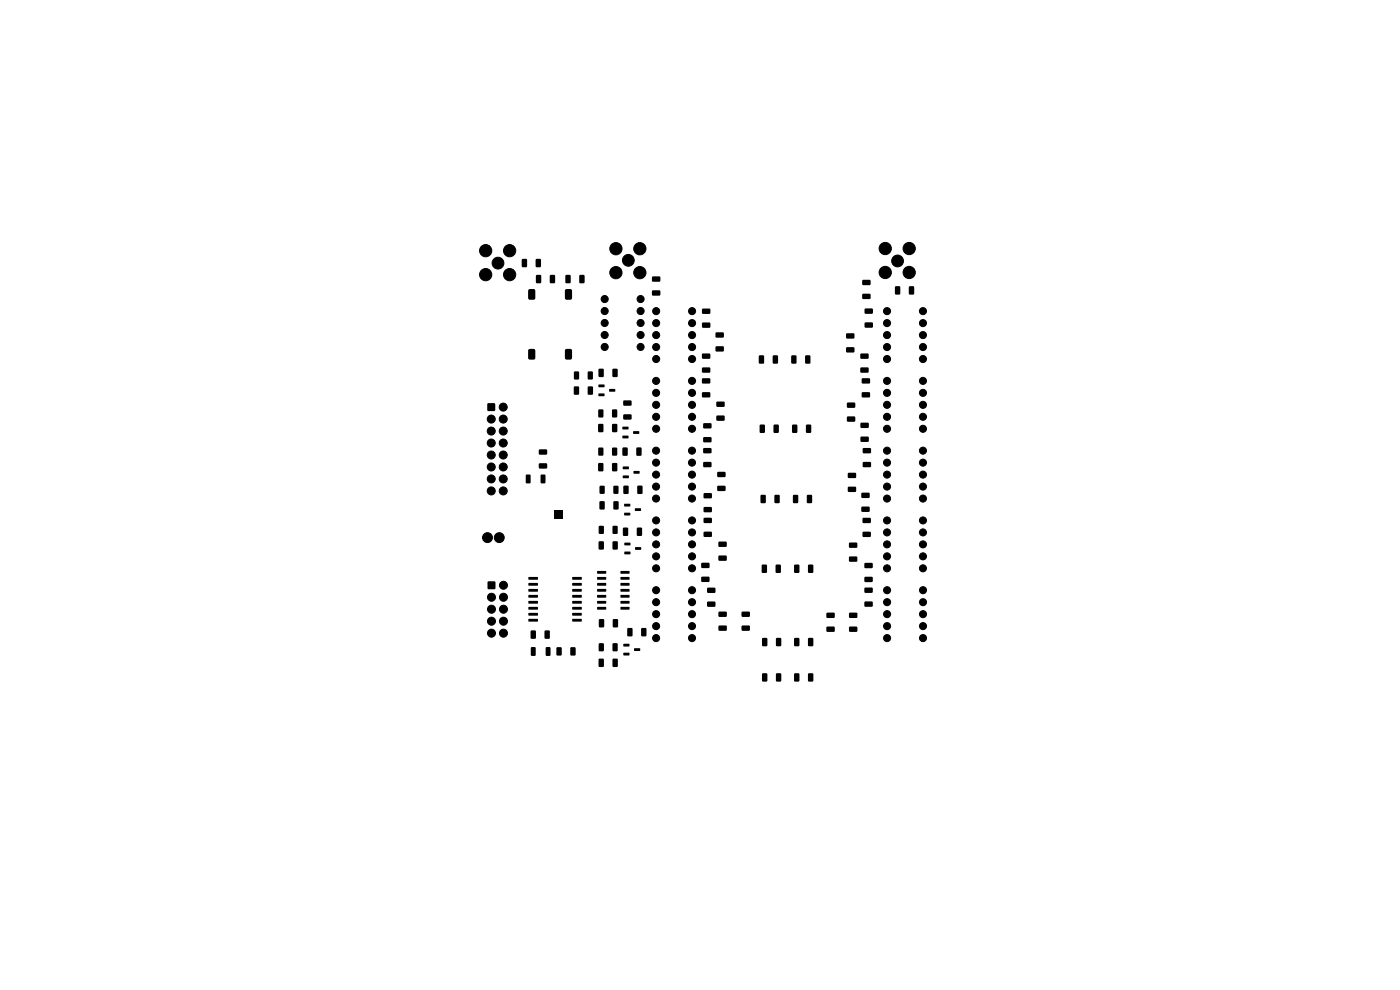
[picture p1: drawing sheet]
<svg xmlns="http://www.w3.org/2000/svg" width="297mm" height="210mm" viewBox="0 0 297 210" stroke-linecap="round" stroke-linejoin="round" font-family="sans-serif">
<g fill="#000">
<path d="M110.7 55l.9-.1 .2 .2v1.4l-.1 .2h-.8l-.2-.2zM113.7 55l.8-.1 .3 .2v1.4l-.2 .2h-.7l-.3-.2zM113.7 58.4l.9-.1 .2 .2v1.4l-.1 .2h-.8l-.2-.2zM116.7 58.4l.8-.1 .3 .2v1.4l-.2 .2h-.7l-.3-.2zM120 58.4l.8-.1 .3 .2v1.4l-.2 .2h-.7l-.3-.2zM122.9 58.4l.9-.1 .2 .2v1.4l-.1 .2h-.8l-.2-.2zM138.4 58.7l1.5-.1 .2 .3v.7l-.3 .2h-1.3l-.2-.3zM183 59.4h1.5l.2 .2v.7l-.3 .2h-1.3l-.2-.2zM112.1 61.5l.3-.2h.9l.2 .2 .1 1.7-.2 .3-1 .1-.3-.2zM112.1 74.2l.3-.2h.9l.2 .2 .1 1.7-.2 .3-1 .1-.3-.2zM120 61.4l1-.1 .3 .2 .1 1.7-.2 .3-1 .1-.3-.2-.1-1.7zM120 74.1l1-.1 .3 .2 .1 1.7-.2 .3-1 .1-.3-.2-.1-1.7z"/>
<path d="M121.8 78.8h.8l.2 .1 .1 1.4-.2 .2h-.7l-.2-.1zM124.7 78.8h.8l.3 .1v1.4l-.2 .2h-.7l-.2-.1zM127 78.3l.8-.1 .3 .2v1.4l-.2 .2h-.7l-.2-.2zM130 78.3l.8-.1 .2 .2v1.4l-.1 .2h-.8l-.2-.2zM138.4 61.6h1.5l.2 .2v.8l-.3 .1h-1.3l-.2-.2zM149 75h1.5l.2 .2v.8l-.2 .1h-1.4l-.2-.2zM149 78l1.5-.1 .2 .3v.7l-.2 .2h-1.4l-.2-.3zM149 65.5h1.6l.1 .2v.7l-.2 .2h-1.4l-.2-.2zM149 68.5l1.6-.1 .1 .3v.7l-.2 .2-1.4-.1-.2-.2zM151.8 73.5h1.6l.2 .2v.7l-.3 .2h-1.4l-.1-.3zM151.8 70.6l1.6-.1 .2 .2v.8l-.3 .1h-1.4l-.1-.2zM161 75.4h.9l.2 .1v1.4l-.1 .2-.8 .1-.2-.2z"/>
<path d="M164 75.4h.8l.2 .1 .1 1.4-.2 .2-.7 .1-.3-.2zM167.9 75.4h.8l.3 .1v1.4l-.2 .2-.7 .1-.2-.2zM170.9 75.4h.8l.2 .1v1.4l-.1 .2-.8 .1-.2-.2zM179.5 73.7h1.6l.2 .2v.7l-.3 .2h-1.4l-.1-.3zM179.5 70.8l1.6-.1 .2 .2v.8l-.3 .1h-1.4l-.1-.2zM182.6 75h1.5l.2 .2v.8l-.3 .1h-1.4l-.1-.2zM182.6 78l1.5-.1 .2 .3v.7l-.3 .2h-1.4l-.1-.3zM183 62.4l1.5-.1 .2 .3v.7l-.3 .2-1.3-.1-.2-.2zM183.5 65.5l1.5-.1 .2 .3v.7l-.3 .2h-1.3l-.2-.3zM183.5 68.4h1.5l.2 .2v.8l-.3 .1h-1.3l-.2-.2zM189.9 60.8l.8-.1 .3 .2v1.4l-.2 .2h-.7l-.2-.2zM192.9 60.8l.8-.1 .2 .2v1.4l-.1 .2h-.8l-.2-.2z"/>
<path d="M103.4 85.6h1.6v1.5h-1.6zM114.4 98.3h1.5l.2 .2v.8l-.3 .1h-1.4l-.1-.2zM114.4 95.4l1.5-.1 .2 .3v.7l-.3 .2-1.4-.1-.1-.2zM121.8 82h.8l.2 .1 .1 1.4-.2 .2-.7 .1-.3-.2zM124.7 82h.9l.2 .1v1.4l-.1 .2-.8 .1-.2-.2zM127 95l.8-.1 .2 .2v1.3l-.1 .3h-.8l-.2-.2zM127 86.9l.8-.1 .2 .2v1.3l-.1 .3h-.8l-.2-.2zM127 81.6h1.2l.1 .5h-1.3zM127 83.5h1.2l.1 .5h-1.3zM126.9 98.3l.9-.1 .2 .2v1.4l-.1 .2h-.8l-.2-.2zM126.9 90l.9-.1 .2 .2v1.4l-.1 .2h-.8l-.2-.2zM129.3 82.5h1.1l.1 .5-1.2 .1z"/>
<path d="M129.9 95l.8-.1 .2 .2v1.3l-.1 .3h-.7l-.3-.2zM129.9 86.9l.8-.1 .2 .2v1.3l-.1 .3h-.7l-.3-.2zM129.9 98.3l.8-.1 .3 .2v1.4l-.2 .2h-.7l-.3-.2zM129.9 90l.8-.1 .3 .2v1.4l-.2 .2h-.7l-.3-.2zM132.1 90.5h1.2v.5l-1.2 .1zM132.1 92.4h1.2v.5l-1.2 .1zM132.1 99h1.2l.1 .5h-1.2zM132.3 87.9h1.5l.2 .2v.8l-.3 .1h-1.3l-.2-.2zM132.3 85l1.5-.1 .2 .3v.7l-.3 .2h-1.3l-.2-.3zM132.1 95l.8-.1 .3 .2v1.4l-.2 .2h-.7l-.3-.2zM134.3 91.5h1.2l.1 .5h-1.2zM135 95l.9-.1 .2 .2v1.4l-.1 .2h-.8l-.2-.2z"/>
<path d="M149 80.3l1.5-.1 .2 .3v.7l-.2 .2h-1.4l-.2-.3zM149 83.2h1.5l.2 .2v.8l-.2 .1h-1.4l-.2-.2zM149.2 89.8h1.6l.2 .2-.1 .7-.2 .2h-1.4l-.1-.2zM149.2 92.8l1.6-.1 .2 .3-.1 .7-.2 .2-1.4-.1-.1-.2zM149.2 95.1l1.6-.1 .2 .3-.1 .7-.2 .2h-1.4l-.1-.3zM149.2 98h1.6l.2 .2-.1 .8-.2 .1h-1.4l-.1-.2zM152 88.2l1.6-.1 .1 .3v.7l-.2 .2h-1.4l-.1-.3zM152 85.2h1.6l.1 .2v.8l-.2 .1h-1.4l-.1-.2zM161.2 90.1h.8l.3 .1v1.4l-.2 .2-.7 .1-.2-.2zM164.2 90.1h.8l.2 .1v1.4l-.1 .2-.8 .1-.2-.2zM168.1 90.1h.8l.2 .1 .1 1.4-.2 .2-.7 .1-.3-.2zM171 90.1h.9l.2 .1v1.4l-.1 .2-.8 .1-.2-.2z"/>
<path d="M179.7 88.4l1.6-.1 .1 .3v.7l-.2 .2h-1.4l-.2-.3zM179.7 85.4h1.6l.1 .2v.8l-.2 .1h-1.4l-.2-.2zM182.6 89.7h1.6l.1 .2v.7l-.2 .2h-1.4l-.2-.2zM182.6 92.7l1.6-.1 .1 .3v.7l-.2 .2-1.4-.1-.2-.2zM182.9 80.3l1.5-.1 .2 .3v.7l-.3 .2h-1.4l-.1-.3zM182.9 83.2h1.5l.2 .2v.8l-.3 .1h-1.4l-.1-.2zM183.1 95.1l1.5-.1 .2 .3v.7l-.3 .2h-1.3l-.2-.3zM183.1 98h1.5l.2 .2v.8l-.3 .1h-1.3l-.2-.2zM111.6 100.7h.7l.3 .1v1.5l-.2 .2-.6 .1-.3-.2zM114.7 100.7h.8l.2 .1v1.5l-.1 .2-.7 .1-.2-.2zM117.5 108.4h1.8v1.7h-1.8zM127.1 111.6l.8-.1 .2 .2v1.3l-.1 .3h-.8l-.2-.2z"/>
<path d="M127.2 103.1l.9-.1 .2 .2v1.3l-.2 .3h-.7l-.2-.2zM127 114.9l.9-.1 .2 .2v1.4l-.1 .2h-.8l-.2-.2zM127.2 106.4l.9-.1 .2 .2v1.4l-.2 .2h-.7l-.2-.2zM130 111.6l.8-.1 .2 .2v1.3l-.1 .3h-.7l-.3-.2zM130.2 103.1l.8-.1 .2 .2v1.3l-.1 .3h-.8l-.2-.2zM130 114.9l.8-.1 .3 .2v1.4l-.2 .2h-.7l-.3-.2zM130.2 106.4l.8-.1 .2 .2v1.4l-.1 .2h-.8l-.2-.2zM132.1 100.9h1.2l.1 .5h-1.2zM132.4 106.9h1.2l.1 .5h-1.2zM132.4 108.8h1.2l.1 .5h-1.2zM132.5 115.1h1.2l.1 .5-1.3 .1zM132.5 117h1.2l.1 .5-1.3 .1z"/>
<path d="M132.2 112l.8-.1 .3 .2v1.4l-.2 .2h-.7l-.3-.2zM132.3 103.1l.8-.1 .3 .2v1.4l-.2 .2h-.7l-.3-.2zM134.4 99.9h1.2l.1 .5-1.2 .1zM134.7 107.8h1.2l.1 .5-1.2 .1zM134.8 116.1h1.1l.1 .5h-1.2zM135.1 112l.9-.1 .2 .2v1.4l-.1 .2h-.8l-.2-.2zM135.2 103.1l.9-.1 .2 .2v1.4l-.1 .2h-.8l-.2-.2zM148.8 119.4h1.6l.1 .2v.8l-.2 .1h-1.4l-.2-.2zM149.3 104.7l1.6-.1 .1 .2v.8l-.2 .1h-1.4l-.2-.2zM149.3 107.6l1.6-.1 .1 .3v.7l-.2 .2h-1.4l-.2-.3zM149.3 109.9l1.6-.1 .1 .3v.7l-.2 .2-1.4-.1-.2-.2zM149.3 112.8h1.6l.1 .2v.8l-.2 .1h-1.4l-.2-.2z"/>
<path d="M152.2 103.1l1.6-.1 .1 .3v.7l-.2 .2h-1.4l-.2-.3zM152.2 100.1h1.6l.1 .2v.8l-.2 .1h-1.4l-.2-.2zM152.5 117.9l1.5-.1 .2 .3v.7l-.3 .2h-1.4l-.1-.3zM152.5 114.9h1.5l.2 .2v.8l-.3 .1h-1.4l-.1-.2zM161.4 105h.8l.3 .1v1.4l-.2 .2-.7 .1-.3-.2zM164.3 105h.9l.2 .1v1.4l-.1 .2-.8 .1-.2-.2zM168.3 105h.8l.2 .1v1.4l-.1 .2-.8 .1-.2-.2zM171.2 105h.8l.3 .1v1.4l-.2 .2-.7 .1-.2-.2zM179.9 103.3l1.6-.1 .1 .3v.7l-.2 .2h-1.4l-.2-.3zM179.9 100.3h1.6l.1 .2v.8l-.2 .1h-1.4l-.2-.2zM180.2 118.1l1.5-.1 .2 .3v.7l-.3 .2h-1.4l-.1-.3zM180.2 115.1h1.5l.2 .2v.8l-.3 .1h-1.4l-.1-.2z"/>
<path d="M182.8 104.6l1.6-.1 .1 .3v.7l-.2 .2-1.4-.1-.2-.2zM182.8 107.5h1.6l.1 .2v.7l-.2 .2h-1.4l-.2-.2zM183 109.9l1.6-.1 .2 .3-.1 .7-.2 .2h-1.4l-.1-.3zM183 112.9l1.6-.1 .2 .2-.1 .8-.2 .1h-1.4l-.1-.2zM183.4 119.5l1.6-.1 .2 .2-.1 .8-.2 .1h-1.4l-.1-.2zM103.5 123.4h1.5v1.5h-1.5zM112.6 133.8l.9-.1 .2 .2v1.4l-.2 .2h-.7l-.2-.1zM112.7 137.3h.7l.2 .1v1.5l-.1 .2-.7 .1-.2-.2zM112.1 122.4h1.9l.1 .5-1.9 .1zM112.1 123.7h1.9l.1 .5h-1.9zM112.1 125l1.9-.1 .1 .5-1.9 .1zM112.1 126.2h1.9l.1 .5-1.9 .1z"/>
<path d="M112.1 127.5h1.9l.1 .5-1.9 .1zM112.1 128.8l1.9-.1 .1 .5-1.9 .1zM112.1 130h1.9l.1 .5-1.9 .1zM112.1 131.3h1.9l.1 .5-1.9 .1zM115.6 133.8l.8-.1 .2 .2 .1 1.4-.2 .2h-.7l-.3-.1zM115.8 137.3h.8l.2 .1v1.5l-.2 .2-.6 .1-.2-.2zM118.1 137.3h.8l.3 .1v1.4l-.2 .3h-.7l-.3-.2zM121 137.3h.9l.2 .1v1.4l-.1 .3h-.8l-.2-.2zM121.4 131.3h1.9l.1 .5-1.9 .1zM121.4 130h1.9l.1 .5-1.9 .1zM121.4 128.8l1.9-.1 .1 .5-1.9 .1zM121.4 127.5h1.9l.1 .5-1.9 .1z"/>
<path d="M121.4 126.2h1.9l.1 .5-1.9 .1zM121.4 125l1.9-.1 .1 .5-1.9 .1zM121.4 123.7h1.9l.1 .5h-1.9zM121.4 122.4h1.9l.1 .5-1.9 .1zM127.1 136.5l.8-.1 .2 .2v1.3l-.1 .3h-.8l-.2-.2zM127.1 131.4l.8-.1 .3 .2v1.4l-.2 .2h-.7l-.2-.1zM126.7 121.2l1.8-.1 .1 .5-1.8 .1zM126.7 122.4h1.8l.1 .5-1.8 .1zM126.7 123.7h1.8l.1 .5h-1.8zM126.7 125l1.8-.1 .1 .5-1.8 .1zM126.7 126.2h1.8l.1 .5-1.8 .1zM126.7 127.5h1.8l.1 .5-1.8 .1z"/>
<path d="M126.7 128.8l1.8-.1 .1 .5-1.8 .1zM130 136.5l.8-.1 .2 .2v1.3l-.1 .3h-.7l-.3-.2zM130.1 131.4l.8-.1 .2 .2v1.4l-.1 .2h-.8l-.2-.1zM132.3 136.6h1.2v.5h-1.2zM132.3 138.5h1.2v.5h-1.2zM133.1 133.3l.8-.1 .3 .2v1.4l-.2 .2h-.7l-.2-.2zM131.7 128.8l1.8-.1 .1 .5-1.9 .1zM131.7 127.5h1.8l.1 .5-1.9 .1zM131.7 126.2h1.8l.1 .5-1.9 .1zM131.7 125l1.8-.1 .1 .5-1.9 .1zM131.7 123.7h1.8l.1 .5h-1.9zM131.7 122.4h1.8l.1 .5-1.9 .1z"/>
<path d="M131.7 121.2l1.8-.1 .1 .5-1.9 .1zM134.5 137.5h1.2l.1 .5-1.2 .1zM136.1 133.3l.8-.1 .2 .2v1.4l-.1 .2h-.8l-.2-.2zM148.8 122.4l1.6-.1 .1 .3v.7l-.2 .2-1.4-.1-.2-.2zM150.1 124.7h1.5l.2 .2v.7l-.3 .2h-1.4l-.1-.3zM150.1 127.7l1.5-.1 .2 .2v.8l-.3 .1h-1.4l-.1-.2zM152.5 132.7h1.5l.2 .2v.8l-.3 .1h-1.3l-.2-.2zM152.5 129.8l1.5-.1 .2 .3v.7l-.3 .2h-1.3l-.2-.3zM157.4 132.7h1.5l.2 .2v.8l-.3 .1h-1.3l-.2-.2zM157.4 129.8l1.5-.1 .2 .3v.7l-.3 .2h-1.3l-.2-.3zM161.6 119.8h.9l.2 .1v1.4l-.1 .2-.8 .1-.2-.2zM161.7 135.4l.8-.1 .3 .2v1.4l-.2 .2h-.7l-.2-.2z"/>
<path d="M164.6 119.8h.8l.3 .1v1.4l-.2 .2-.7 .1-.3-.2zM164.7 135.4l.8-.1 .2 .2v1.4l-.1 .2h-.8l-.2-.2zM168.5 119.8h.8l.3 .1v1.4l-.2 .2-.7 .1-.2-.2zM168.5 135.4l.8-.1 .3 .2v1.4l-.2 .2h-.7l-.2-.2zM171.5 119.8h.8l.2 .1v1.4l-.1 .2-.7 .1-.3-.2zM171.5 135.4l.8-.1 .2 .2v1.4l-.1 .2h-.7l-.3-.2zM175.4 133l1.5-.1 .2 .3v.7l-.3 .2-1.3-.1-.2-.2zM175.4 130h1.5l.2 .2v.7l-.3 .2h-1.3l-.2-.2zM180.2 133l1.5-.1 .2 .3v.7l-.2 .2-1.4-.1-.2-.2zM180.2 130h1.5l.2 .2v.7l-.2 .2h-1.4l-.2-.2zM183.4 122.4h1.6l.2 .2-.1 .7-.2 .2h-1.4l-.1-.3zM183.4 124.7l1.6-.1 .2 .3-.1 .7-.2 .2h-1.4l-.1-.3z"/>
<path d="M183.4 127.6h1.6l.2 .2-.1 .8-.2 .1h-1.4l-.1-.2zM127 139.8l.9-.1 .2 .2v1.4l-.1 .2h-.8l-.2-.2zM130 139.8l.8-.1 .3 .2v1.4l-.2 .2h-.7l-.3-.2zM161.7 142.9l.8-.1 .3 .2v1.4l-.2 .2h-.7l-.2-.2zM164.7 142.9l.8-.1 .2 .2v1.4l-.1 .2h-.8l-.2-.2zM168.5 142.9l.8-.1 .3 .2v1.4l-.2 .2h-.7l-.2-.2zM171.5 142.9l.8-.1 .2 .2v1.4l-.1 .2h-.7l-.3-.2z"/>
</g>
<g fill="#000" stroke="#000" stroke-width=".21">
<circle cx="103" cy="53.2" r="1.3"/>
<circle cx="103" cy="58.3" r="1.3"/>
<circle cx="105.6" cy="55.8" r="1.25"/>
<circle cx="108.1" cy="58.3" r="1.3"/>
<circle cx="108.1" cy="53.2" r="1.3"/>
<circle cx="130.7" cy="57.8" r="1.3"/>
<circle cx="130.7" cy="52.8" r="1.3"/>
<circle cx="133.3" cy="55.2" r="1.25"/>
<circle cx="135.7" cy="52.8" r="1.3"/>
<circle cx="135.7" cy="57.8" r="1.3"/>
<circle cx="187.8" cy="52.7" r="1.3"/>
<circle cx="187.8" cy="57.8" r="1.3"/>
<circle cx="190.4" cy="55.4" r="1.25"/>
<circle cx="192.9" cy="52.7" r="1.3"/>
<circle cx="192.9" cy="57.8" r="1.3"/>
<circle cx="128.3" cy="66" r=".75"/>
<circle cx="128.3" cy="71.1" r=".75"/>
<circle cx="128.3" cy="68.5" r=".75"/>
<circle cx="128.3" cy="73.6" r=".75"/>
<circle cx="128.3" cy="63.4" r=".75"/>
<circle cx="135.9" cy="66" r=".75"/>
<circle cx="135.9" cy="68.5" r=".75"/>
<circle cx="135.9" cy="63.4" r=".75"/>
<circle cx="135.9" cy="73.6" r=".75"/>
<circle cx="135.9" cy="71.1" r=".75"/>
<circle cx="139.2" cy="66" r=".75"/>
<circle cx="139.2" cy="76.2" r=".75"/>
<circle cx="139.2" cy="68.5" r=".75"/>
<circle cx="139.2" cy="73.6" r=".75"/>
<circle cx="139.2" cy="71.1" r=".75"/>
<circle cx="146.8" cy="76.2" r=".75"/>
<circle cx="146.8" cy="68.5" r=".75"/>
<circle cx="146.8" cy="73.6" r=".75"/>
<circle cx="146.8" cy="66" r=".75"/>
<circle cx="146.8" cy="71.1" r=".75"/>
<circle cx="188.2" cy="68.5" r=".75"/>
<circle cx="188.2" cy="71.1" r=".75"/>
<circle cx="188.2" cy="66" r=".75"/>
<circle cx="188.2" cy="76.2" r=".75"/>
<circle cx="188.2" cy="73.6" r=".75"/>
<circle cx="195.8" cy="76.2" r=".75"/>
<circle cx="195.8" cy="71.1" r=".75"/>
<circle cx="195.8" cy="73.6" r=".75"/>
<circle cx="195.8" cy="68.5" r=".75"/>
<circle cx="195.8" cy="66" r=".75"/>
<circle cx="104.2" cy="96.5" r=".85"/>
<circle cx="104.2" cy="88.9" r=".85"/>
<circle cx="104.2" cy="99.1" r=".85"/>
<circle cx="104.2" cy="91.4" r=".85"/>
<circle cx="104.2" cy="94" r=".85"/>
<circle cx="106.8" cy="94" r=".85"/>
<circle cx="106.8" cy="86.4" r=".85"/>
<circle cx="106.8" cy="88.9" r=".85"/>
<circle cx="106.8" cy="99.1" r=".85"/>
<circle cx="106.8" cy="96.5" r=".85"/>
<circle cx="106.8" cy="91.4" r=".85"/>
<circle cx="139.2" cy="95.6" r=".75"/>
<circle cx="139.2" cy="98.1" r=".75"/>
<circle cx="139.2" cy="85.9" r=".75"/>
<circle cx="139.2" cy="88.4" r=".75"/>
<circle cx="139.2" cy="80.8" r=".75"/>
<circle cx="139.2" cy="83.3" r=".75"/>
<circle cx="139.2" cy="91" r=".75"/>
<circle cx="146.8" cy="95.6" r=".75"/>
<circle cx="146.8" cy="98.1" r=".75"/>
<circle cx="146.8" cy="91" r=".75"/>
<circle cx="146.8" cy="85.9" r=".75"/>
<circle cx="146.8" cy="83.3" r=".75"/>
<circle cx="146.8" cy="80.8" r=".75"/>
<circle cx="146.8" cy="88.4" r=".75"/>
<circle cx="188.2" cy="95.6" r=".75"/>
<circle cx="188.2" cy="85.9" r=".75"/>
<circle cx="188.2" cy="80.8" r=".75"/>
<circle cx="188.2" cy="91" r=".75"/>
<circle cx="188.2" cy="88.4" r=".75"/>
<circle cx="188.2" cy="83.3" r=".75"/>
<circle cx="188.2" cy="98.1" r=".75"/>
<circle cx="195.8" cy="95.6" r=".75"/>
<circle cx="195.8" cy="85.9" r=".75"/>
<circle cx="195.8" cy="88.4" r=".75"/>
<circle cx="195.8" cy="98.1" r=".75"/>
<circle cx="195.8" cy="80.8" r=".75"/>
<circle cx="195.8" cy="91" r=".75"/>
<circle cx="195.8" cy="83.3" r=".75"/>
<circle cx="103.4" cy="114" r="1.05"/>
<circle cx="104.2" cy="104.1" r=".85"/>
<circle cx="104.2" cy="101.6" r=".85"/>
<circle cx="105.9" cy="114" r="1.05"/>
<circle cx="106.8" cy="104.1" r=".85"/>
<circle cx="106.8" cy="101.6" r=".85"/>
<circle cx="139.2" cy="100.7" r=".75"/>
<circle cx="139.2" cy="105.8" r=".75"/>
<circle cx="139.2" cy="103.2" r=".75"/>
<circle cx="139.2" cy="118" r=".75"/>
<circle cx="139.2" cy="115.5" r=".75"/>
<circle cx="139.2" cy="110.4" r=".75"/>
<circle cx="139.2" cy="112.9" r=".75"/>
<circle cx="146.8" cy="103.2" r=".75"/>
<circle cx="146.8" cy="105.8" r=".75"/>
<circle cx="146.8" cy="100.7" r=".75"/>
<circle cx="146.8" cy="115.5" r=".75"/>
<circle cx="146.8" cy="118" r=".75"/>
<circle cx="146.8" cy="110.4" r=".75"/>
<circle cx="146.8" cy="112.9" r=".75"/>
<circle cx="188.2" cy="112.9" r=".75"/>
<circle cx="188.2" cy="110.4" r=".75"/>
<circle cx="188.2" cy="115.5" r=".75"/>
<circle cx="188.2" cy="118" r=".75"/>
<circle cx="188.2" cy="103.2" r=".75"/>
<circle cx="188.2" cy="100.7" r=".75"/>
<circle cx="188.2" cy="105.8" r=".75"/>
<circle cx="195.8" cy="118" r=".75"/>
<circle cx="195.8" cy="115.5" r=".75"/>
<circle cx="195.8" cy="110.4" r=".75"/>
<circle cx="195.8" cy="112.9" r=".75"/>
<circle cx="195.8" cy="100.7" r=".75"/>
<circle cx="195.8" cy="105.8" r=".75"/>
<circle cx="195.8" cy="103.2" r=".75"/>
<circle cx="104.3" cy="134.3" r=".85"/>
<circle cx="104.3" cy="129.2" r=".85"/>
<circle cx="104.3" cy="131.8" r=".85"/>
<circle cx="104.3" cy="126.7" r=".85"/>
<circle cx="106.8" cy="129.2" r=".85"/>
<circle cx="106.8" cy="131.8" r=".85"/>
<circle cx="106.8" cy="134.3" r=".85"/>
<circle cx="106.8" cy="126.7" r=".85"/>
<circle cx="106.8" cy="124.2" r=".85"/>
<circle cx="139.2" cy="120.6" r=".75"/>
<circle cx="139.2" cy="135.4" r=".75"/>
<circle cx="139.2" cy="127.7" r=".75"/>
<circle cx="139.2" cy="130.3" r=".75"/>
<circle cx="139.2" cy="132.8" r=".75"/>
<circle cx="139.2" cy="125.2" r=".75"/>
<circle cx="146.8" cy="120.6" r=".75"/>
<circle cx="146.8" cy="130.3" r=".75"/>
<circle cx="146.8" cy="127.7" r=".75"/>
<circle cx="146.8" cy="132.8" r=".75"/>
<circle cx="146.8" cy="135.4" r=".75"/>
<circle cx="146.8" cy="125.2" r=".75"/>
<circle cx="188.2" cy="120.6" r=".75"/>
<circle cx="188.2" cy="127.7" r=".75"/>
<circle cx="188.2" cy="130.3" r=".75"/>
<circle cx="188.2" cy="132.8" r=".75"/>
<circle cx="188.2" cy="135.4" r=".75"/>
<circle cx="188.2" cy="125.2" r=".75"/>
<circle cx="195.8" cy="120.6" r=".75"/>
<circle cx="195.8" cy="130.3" r=".75"/>
<circle cx="195.8" cy="127.7" r=".75"/>
<circle cx="195.8" cy="135.4" r=".75"/>
<circle cx="195.8" cy="132.8" r=".75"/>
<circle cx="195.8" cy="125.2" r=".75"/>
</g>
</svg>
